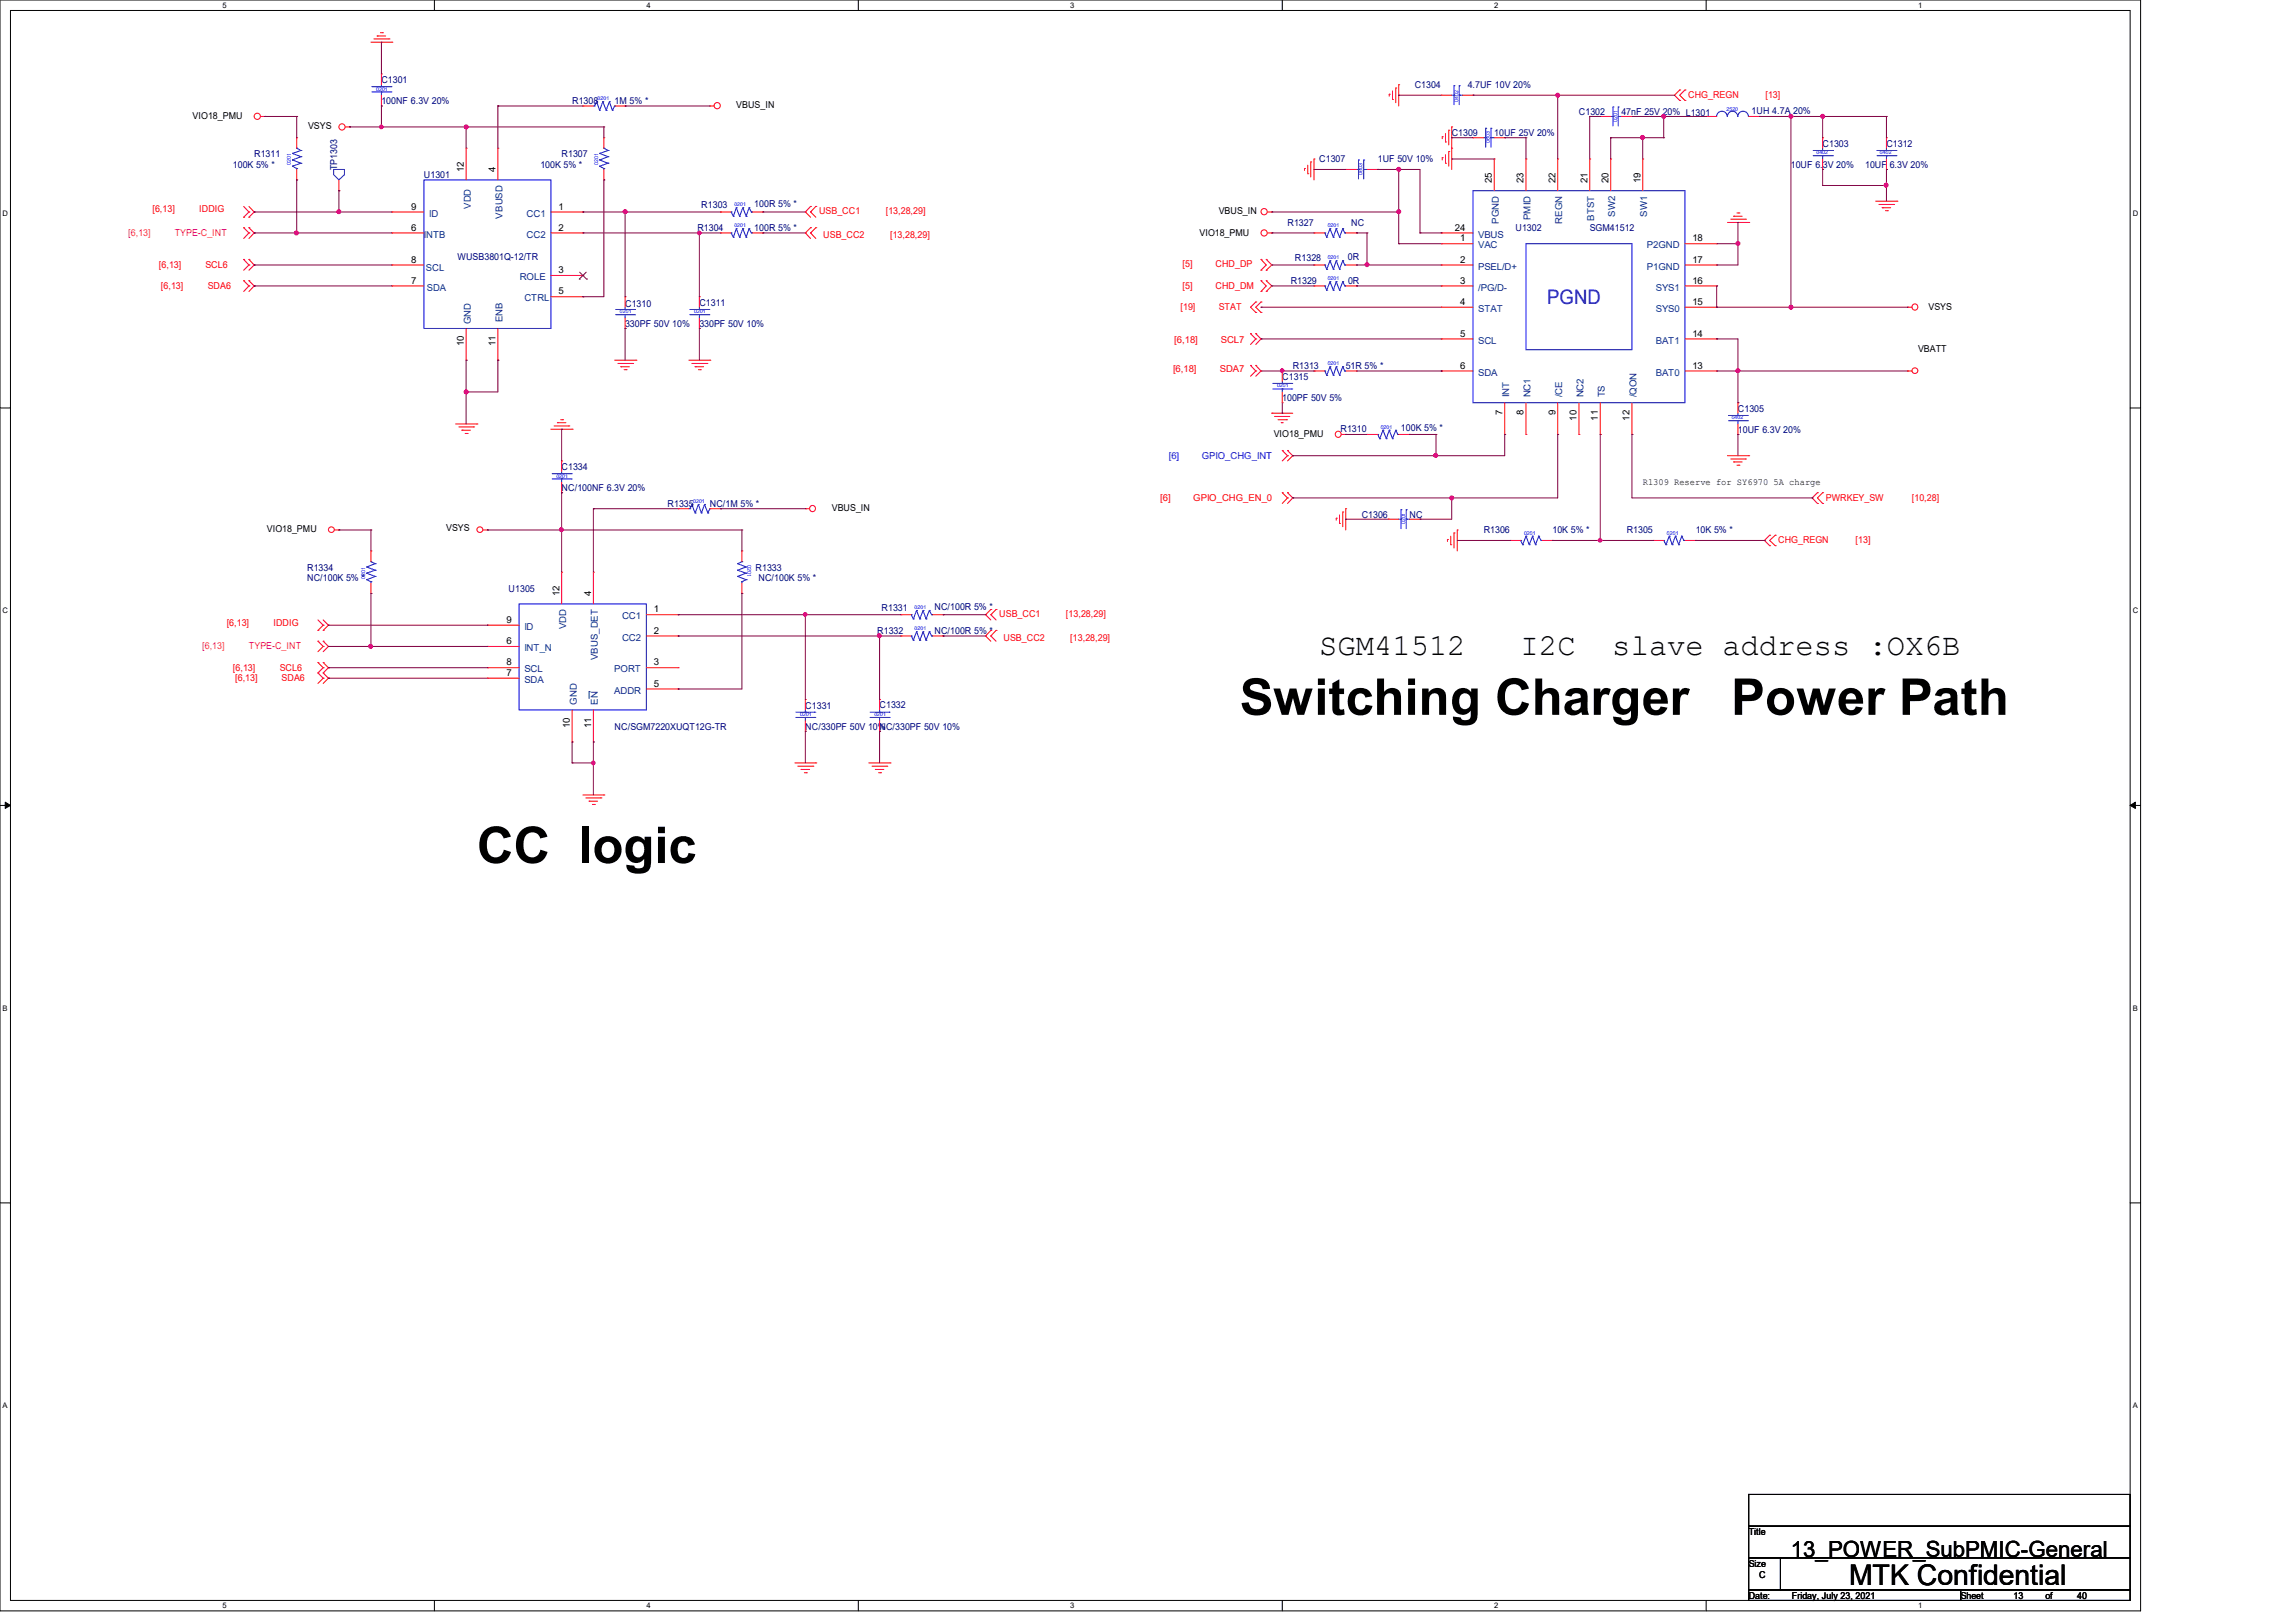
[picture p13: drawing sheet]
<svg xmlns="http://www.w3.org/2000/svg" width="297mm" height="210mm" viewBox="0 0 297 210" stroke-linecap="round" stroke-linejoin="round" font-family="sans-serif">
<defs><g id="words">
<g font-size="6.6">
<text x="160.4" y="92.5">Switching Charger</text>
<text x="224" y="92.5">Power Path</text>
<text x="61.7" y="111.7">CC logic</text>
</g>
<g font-size="3.9">
<text x="170.7" y="84.7">SGM41512</text>
<text x="196.8" y="84.7">I2C</text>
<text x="208.6" y="84.7">slave address :OX6B</text>
</g>
<text font-size="3.7" x="239.3" y="205.1">MTK Confidential</text>
<text font-size="2.9" x="231.8" y="201.5">13_POWER_SubPMIC-General</text>
<text font-size="2.6" fill="#00f" x="200.2" y="39.3">PGND</text>
<g font-size="1.2" fill="#000080">
<text x="49.4" y="10.7">C1301</text>
<text x="183.1" y="11.4">C1304</text>
<text x="189.9" y="11.4">4.7UF 10V 20%</text>
<text x="49.4" y="13.5">100NF 6.3V 20%</text>
<text x="74" y="13.5">R1308</text>
<text x="79.5" y="13.5">1M 5% *</text>
<text x="187.9" y="17.6">C1309</text>
<text x="193.4" y="17.6">10UF 25V 20%</text>
<text x="204.3" y="14.9">C1302</text>
<text x="209.8" y="14.9">47nF 25V 20% L1301</text>
<text x="226.7" y="14.7">1UH 4.7A 20%</text>
<text x="30.1" y="21.7">100K 5% *</text>
<text x="32.9" y="20.3">R1311</text>
<text x="43.6" y="22.1" transform="rotate(-90 43.6 22.1)">TP1303</text>
<text x="54.9" y="23.1">U1301</text>
<text x="69.9" y="21.7">100K 5% *</text>
<text x="72.7" y="20.3">R1307</text>
<text x="170.7" y="21">C1307</text>
<text x="178.3" y="21">1UF 50V 10%</text>
<text x="231.8" y="21.7">10UF 6.3V 20%</text>
<text x="235.9" y="19">C1303</text>
<text x="241.4" y="21.7">10UF 6.3V 20%</text>
<text x="244.1" y="19">C1312</text>
<text x="90.3" y="29.9">R1304</text>
<text x="90.8" y="26.9">R1303</text>
<text x="97.6" y="29.9">100R 5% *</text>
<text x="97.6" y="26.8">100R 5% *</text>
<text x="166.6" y="29.3">R1327</text>
<text x="174.9" y="29.3">NC</text>
<text x="196.1" y="29.9">U1302</text>
<text x="205.7" y="29.9">SGM41512</text>
<text x="59.2" y="33.6">WUSB3801Q-12/TR</text>
<text x="167.6" y="33.8">R1328</text>
<text x="174.5" y="33.6">0R</text>
<text x="80.9" y="39.7">C1310</text>
<text x="90.5" y="39.5">C1311</text>
<text x="167" y="36.8">R1329</text>
<text x="174.5" y="36.8">0R</text>
<text x="80.9" y="42.3">330PF 50V 10%</text>
<text x="90.5" y="42.3">330PF 50V 10%</text>
<text x="167.3" y="47.8">R1313</text>
<text x="174.2" y="47.8">51R 5% *</text>
<text x="165.9" y="49.1">C1315</text>
<text x="165.9" y="51.9">100PF 50V 5%</text>
<text x="224.9" y="53.3">C1305</text>
<text x="173.5" y="55.8">R1310</text>
<text x="181.3" y="55.7">100K 5% *</text>
<text x="224.9" y="56">10UF 6.3V 20%</text>
<text x="72.7" y="60.8">C1334</text>
<text x="72.7" y="63.5">NC/100NF 6.3V 20%</text>
<text x="86.4" y="65.6">R1335</text>
<text x="91.9" y="65.6">NC/1M 5% *</text>
<text x="176.2" y="67">C1306</text>
<text x="182.4" y="67">NC</text>
<text x="192" y="69">R1306</text>
<text x="200.9" y="69">10K 5% *</text>
<text x="210.5" y="69">R1305</text>
<text x="219.4" y="69">10K 5% *</text>
<text x="39.8" y="73.8">R1334</text>
<text x="39.8" y="75.2">NC/100K 5% *</text>
<text x="65.8" y="76.6">U1305</text>
<text x="97.8" y="73.8">R1333</text>
<text x="98.2" y="75.2">NC/100K 5% *</text>
<text x="113.5" y="82">R1332</text>
<text x="114.1" y="79">R1331</text>
<text x="120.9" y="78.9">NC/100R 5% *</text>
<text x="120.9" y="82">NC/100R 5% *</text>
<text x="79.5" y="94.4">NC/SGM7220XUQT12G-TR</text>
<text x="104.2" y="91.8">C1331</text>
<text x="104.2" y="94.4">NC/330PF 50V 10%</text>
<text x="113.8" y="91.7">C1332</text>
<text x="113.8" y="94.4">NC/330PF 50V 10%</text>
</g>
<g font-size="1.2">
<text x="24.9" y="15.4">VIO18_PMU</text>
<text x="39.9" y="16.6">VSYS</text>
<text x="95.3" y="14">VBUS_IN</text>
<text x="60" y="22.3" transform="rotate(-90 60 22.3)">12</text>
<text x="64.1" y="22.3" transform="rotate(-90 64.1 22.3)">4</text>
<text x="193.1" y="23.7" transform="rotate(-90 193.1 23.7)">25</text>
<text x="197.2" y="23.7" transform="rotate(-90 197.2 23.7)">23</text>
<text x="201.3" y="23.7" transform="rotate(-90 201.3 23.7)">22</text>
<text x="205.4" y="23.7" transform="rotate(-90 205.4 23.7)">21</text>
<text x="208.2" y="23.7" transform="rotate(-90 208.2 23.7)">20</text>
<text x="212.3" y="23.7" transform="rotate(-90 212.3 23.7)">19</text>
<text x="53.2" y="29.8">6</text>
<text x="53.2" y="27.1">9</text>
<text x="72.3" y="29.8">2</text>
<text x="72.3" y="27.1">1</text>
<text x="157.7" y="27.7">VBUS_IN</text>
<text x="188.3" y="29.8">24</text>
<text x="53.2" y="34">8</text>
<text x="72.3" y="35.3">3</text>
<text x="155.2" y="30.5">VIO18_PMU</text>
<text x="189" y="34">2</text>
<text x="189" y="31.2">1</text>
<text x="219" y="34">17</text>
<text x="219" y="31.2">18</text>
<text x="53.2" y="36.7">7</text>
<text x="72.3" y="38.1">5</text>
<text x="189" y="36.7">3</text>
<text x="189" y="39.5">4</text>
<text x="219" y="36.7">16</text>
<text x="219" y="39.5">15</text>
<text x="249.6" y="40.1">VSYS</text>
<text x="60" y="44.8" transform="rotate(-90 60 44.8)">10</text>
<text x="64.1" y="44.8" transform="rotate(-90 64.1 44.8)">11</text>
<text x="189" y="43.6">5</text>
<text x="189" y="47.7">6</text>
<text x="219" y="47.7">13</text>
<text x="219" y="43.6">14</text>
<text x="248.2" y="45.6">VBATT</text>
<text x="194.4" y="53.8" transform="rotate(-90 194.4 53.8)">7</text>
<text x="197.2" y="53.8" transform="rotate(-90 197.2 53.8)">8</text>
<text x="201.3" y="53.8" transform="rotate(-90 201.3 53.8)">9</text>
<text x="164.8" y="56.6">VIO18_PMU</text>
<text x="204" y="54.4" transform="rotate(-90 204 54.4)">10</text>
<text x="206.8" y="54.4" transform="rotate(-90 206.8 54.4)">11</text>
<text x="210.9" y="54.4" transform="rotate(-90 210.9 54.4)">12</text>
<text x="212.6" y="62.7">R1309 Reserve for SY6970 5A charge</text>
<text x="34.5" y="68.9">VIO18_PMU</text>
<text x="57.7" y="68.7">VSYS</text>
<text x="107.7" y="66.1">VBUS_IN</text>
<text x="72.4" y="77.2" transform="rotate(-90 72.4 77.2)">12</text>
<text x="76.5" y="77.2" transform="rotate(-90 76.5 77.2)">4</text>
<text x="65.5" y="83.4">6</text>
<text x="65.5" y="80.6">9</text>
<text x="84.6" y="79.2">1</text>
<text x="84.6" y="82">2</text>
<text x="65.5" y="87.5">7</text>
<text x="65.5" y="86.1">8</text>
<text x="84.6" y="86.1">3</text>
<text x="84.6" y="88.9">5</text>
<text x="73.7" y="94.2" transform="rotate(-90 73.7 94.2)">10</text>
<text x="76.5" y="94.2" transform="rotate(-90 76.5 94.2)">11</text>
<text x="226.3" y="198.6">Title</text>
<text x="226.3" y="202.7">Size</text>
<text x="226.3" y="206.9">Date:</text>
<text x="227.7" y="204.1">C</text>
<text x="231.9" y="206.9">Friday, July 23, 2021</text>
<text x="253.7" y="206.9">Sheet</text>
<text x="260.6" y="206.9">13</text>
<text x="264.7" y="206.9">of</text>
<text x="268.8" y="206.9">40</text>
</g>
<g font-size="1.2" fill="#f00">
<text x="218.5" y="12.7">CHG_REGN</text>
<text x="228.5" y="12.7">[13]</text>
<text x="19.7" y="27.5">[6,13]</text>
<text x="25.8" y="27.5">IDDIG</text>
<text x="106" y="27.7">USB_CC1</text>
<text x="114.6" y="27.7">[13,28,29]</text>
<text x="20.6" y="34.7">[6,13]</text>
<text x="26.6" y="34.7">SCL6</text>
<text x="106.6" y="30.7">USB_CC2</text>
<text x="115.2" y="30.7">[13,28,29]</text>
<text x="153" y="34.6">[5]</text>
<text x="157.3" y="34.6">CHD_DP</text>
<text x="20.8" y="37.3">[6,13]</text>
<text x="26.9" y="37.3">SDA6</text>
<text x="152.8" y="40.1">[19]</text>
<text x="153" y="37.3">[5]</text>
<text x="157.3" y="37.3">CHD_DM</text>
<text x="157.7" y="40.1">STAT</text>
<text x="152" y="44.3">[6,18]</text>
<text x="158" y="44.3">SCL7</text>
<text x="151.8" y="48.2">[6,18]</text>
<text x="157.9" y="48.2">SDA7</text>
<text x="150.2" y="64.8">[6]</text>
<text x="154.4" y="64.8">GPIO_CHG_EN_0</text>
<text x="236.3" y="64.8">PWRKEY_SW</text>
<text x="247.4" y="64.8">[10,28]</text>
<text x="230.1" y="70.3">CHG_REGN</text>
<text x="240.2" y="70.3">[13]</text>
<text x="29.3" y="80.9">[6,13]</text>
<text x="35.4" y="80.9">IDDIG</text>
<text x="129.3" y="79.8">USB_CC1</text>
<text x="129.9" y="82.9">USB_CC2</text>
<text x="138" y="79.8">[13,28,29]</text>
<text x="138.5" y="82.9">[13,28,29]</text>
<text x="30.1" y="86.9">[6,13]</text>
<text x="30.4" y="88.1">[6,13]</text>
<text x="36.2" y="86.9">SCL6</text>
<text x="36.4" y="88.1">SDA6</text>
</g>
<g font-size="1.2" fill="#004080">
<text x="55.5" y="28">ID</text>
<text x="60.9" y="27" transform="rotate(-90 60.9 27)">VDD</text>
<text x="65" y="28.3" transform="rotate(-90 65 28.3)">VBUSD</text>
<text x="68.2" y="28">CC1</text>
<text x="194" y="29" transform="rotate(-90 194 29)">PGND</text>
<text x="198.1" y="28.5" transform="rotate(-90 198.1 28.5)">PMID</text>
<text x="202.2" y="29" transform="rotate(-90 202.2 29)">REGN</text>
<text x="206.3" y="28.6" transform="rotate(-90 206.3 28.6)">BTST</text>
<text x="209" y="28.1" transform="rotate(-90 209 28.1)">SW2</text>
<text x="213.2" y="28.1" transform="rotate(-90 213.2 28.1)">SW1</text>
<text x="54.9" y="30.7">INTB</text>
<text x="55.1" y="35">SCL</text>
<text x="68.2" y="30.7">CC2</text>
<text x="191.3" y="34.9">PSEL/D+</text>
<text x="191.3" y="32.1">VAC</text>
<text x="191.3" y="30.7">VBUS</text>
<text x="213.1" y="34.9">P1GND</text>
<text x="213.1" y="32.1">P2GND</text>
<text x="55.2" y="37.6">SDA</text>
<text x="60.9" y="42" transform="rotate(-90 60.9 42)">GND</text>
<text x="65" y="41.7" transform="rotate(-90 65 41.7)">ENB</text>
<text x="67.3" y="36.2">ROLE</text>
<text x="67.9" y="39">CTRL</text>
<text x="191.3" y="37.6">/PG/D-</text>
<text x="191.3" y="40.3">STAT</text>
<text x="214.3" y="37.6">SYS1</text>
<text x="214.3" y="40.3">SYS0</text>
<text x="191.3" y="44.4">SCL</text>
<text x="214.3" y="44.4">BAT1</text>
<text x="191.3" y="48.6">SDA</text>
<text x="195.3" y="51.4" transform="rotate(-90 195.3 51.4)">INT</text>
<text x="198.1" y="51.4" transform="rotate(-90 198.1 51.4)">NC1</text>
<text x="202.2" y="51.4" transform="rotate(-90 202.2 51.4)">/CE</text>
<text x="204.9" y="51.4" transform="rotate(-90 204.9 51.4)">NC2</text>
<text x="207.7" y="51.4" transform="rotate(-90 207.7 51.4)">TS</text>
<text x="211.8" y="51.4" transform="rotate(-90 211.8 51.4)">/QON</text>
<text x="214.3" y="48.6">BAT0</text>
<text x="67.9" y="81.5">ID</text>
<text x="73.3" y="81.4" transform="rotate(-90 73.3 81.4)">VDD</text>
<text x="80.5" y="80.1">CC1</text>
<text x="80.5" y="82.9">CC2</text>
<text x="67.9" y="84.2">INT_N</text>
<text x="67.9" y="88.3">SDA</text>
<text x="67.9" y="87">SCL</text>
<text x="77.4" y="85.4" transform="rotate(-90 77.4 85.4)">VBUS_DET</text>
<text x="79.5" y="87">PORT</text>
<text x="79.5" y="89.7">ADDR</text>
<text x="74.6" y="91.2" transform="rotate(-90 74.6 91.2)">GND</text>
<text x="77.4" y="91.2" transform="rotate(-90 77.4 91.2)">EN</text>
</g>
<g font-size="1.2" fill="#ff0080">
<text x="16.6" y="30.5">[6,13]</text>
<text x="22.6" y="30.5">TYPE-C_INT</text>
<text x="26.2" y="84">[6,13]</text>
<text x="32.2" y="84">TYPE-C_INT</text>
</g>
<g font-size="1.2" fill="#00f">
<text x="151.3" y="59.4">[6]</text>
<text x="155.5" y="59.4">GPIO_CHG_INT</text>
</g>
<g font-size="1">
<text x="28.8" y="1">5</text>
<text x="83.7" y="1">4</text>
<text x="138.5" y="1">3</text>
<text x="193.4" y="1">2</text>
<text x="248.2" y="1">1</text>
<text x=".3" y="27.9">D</text>
<text x="276" y="27.9">D</text>
<text x=".3" y="79.4">C</text>
<text x="276" y="79.4">C</text>
<text x=".3" y="130.8">B</text>
<text x="276" y="130.8">B</text>
<text x=".3" y="182.2">A</text>
<text x="276" y="182.2">A</text>
<text x="28.8" y="208.1">5</text>
<text x="83.7" y="208.1">4</text>
<text x="138.5" y="208.1">3</text>
<text x="193.4" y="208.1">2</text>
<text x="248.2" y="208.1">1</text>
</g>
<g font-size=".7" fill="#00f">
<text x="48.7" y="11.7">0201</text>
<text x="77.3" y="13">0201</text>
<text x="188.7" y="13.2" transform="rotate(-90 188.7 13.2)">0402</text>
<text x="209.3" y="15.7" transform="rotate(-90 209.3 15.7)">0201</text>
<text x="223.4" y="14.4">2520</text>
<text x="37.6" y="21.4" transform="rotate(-90 37.6 21.4)">0201</text>
<text x="77.4" y="21.4" transform="rotate(-90 77.4 21.4)">0201</text>
<text x="176.3" y="22.6" transform="rotate(-90 176.3 22.6)">0603</text>
<text x="192.8" y="18.5" transform="rotate(-90 192.8 18.5)">0603</text>
<text x="235.1" y="19.9">0402</text>
<text x="243.3" y="19.9">0402</text>
<text x="95" y="26.7">0201</text>
<text x="95" y="29.4">0201</text>
<text x="171.8" y="29.4">0201</text>
<text x="171.8" y="33.5">0201</text>
<text x="80.2" y="40.5">0201</text>
<text x="89.8" y="40.5">0201</text>
<text x="171.8" y="36.3">0201</text>
<text x="171.8" y="47.2">0201</text>
<text x="165.3" y="50.1">0201</text>
<text x="178.7" y="55.5">0201</text>
<text x="224.1" y="54.2">0402</text>
<text x="72" y="61.8">0201</text>
<text x="89.7" y="65.1">0201</text>
<text x="181.8" y="67.9" transform="rotate(-90 181.8 67.9)">0201</text>
<text x="197.2" y="69.2">0201</text>
<text x="215.7" y="69.2">0201</text>
<text x="47.2" y="74.9" transform="rotate(-90 47.2 74.9)">0201</text>
<text x="96.7" y="73.1" transform="rotate(90 96.7 73.1)">0201</text>
<text x="118.4" y="78.8">0201</text>
<text x="118.4" y="81.5">0201</text>
<text x="103.5" y="92.7">0201</text>
<text x="113.2" y="92.7">0201</text>
</g>
</g></defs>
<path d="M0 0h277v208.4h-277zM1.4 1.4h274.3v205.7h-274.3z" fill="none" stroke="#000" stroke-width=".13"/>
<g fill="#fff">
<path d="M28.8 .1h.5v1.1h-.5z"/>
<path d="M28.8 207.2h.5v1.1h-.5z"/>
</g>
<path d="M56.2 0v1.4M56.2 207.1v1.3" fill="none" stroke="#000" stroke-width=".13"/>
<g fill="#fff">
<path d="M83.7 .1h.5v1.1h-.5z"/>
<path d="M83.7 207.2h.5v1.1h-.5z"/>
</g>
<path d="M111.1 0v1.4M111.1 207.1v1.3" fill="none" stroke="#000" stroke-width=".13"/>
<g fill="#fff">
<path d="M138.5 .1h.6v1.1h-.6z"/>
<path d="M138.5 207.2h.6v1.1h-.6z"/>
</g>
<path d="M165.9 0v1.4M165.9 207.1v1.3" fill="none" stroke="#000" stroke-width=".13"/>
<g fill="#fff">
<path d="M193.4 .1h.5v1.1h-.5z"/>
<path d="M193.4 207.2h.5v1.1h-.5z"/>
</g>
<path d="M220.8 0v1.4M220.8 207.1v1.3" fill="none" stroke="#000" stroke-width=".13"/>
<g fill="#fff">
<path d="M248.2 .1h.6v1.1h-.6z"/>
<path d="M248.2 207.2h.6v1.1h-.6z"/>
<path d="M.3 27.1h.8v1.1h-.8z"/>
<path d="M276 27.1h.7v1.1h-.7z"/>
<path d="M.3 78.5h.8v1.1h-.8z"/>
<path d="M276 78.5h.7v1.1h-.7z"/>
</g>
<path d="M0 52.8h1.4M275.7 52.8h1.3" fill="none" stroke="#000" stroke-width=".13"/>
<g fill="#fff">
<path d="M.3 129.9h.7v1.1h-.7z"/>
<path d="M276 129.9h.6v1.1h-.6z"/>
</g>
<path d="M0 104.2h1.4M275.7 104.2h1.3" fill="none" stroke="#000" stroke-width=".13"/>
<path d="M.7 103.8l.7 .4-.7 .4zM275.7 104.2l.7-.4v.8z" fill="#000" stroke="#000" stroke-width=".13"/>
<g fill="#fff">
<path d="M.3 181.4h.7v1.1h-.7z"/>
<path d="M276 181.4h.6v1.1h-.6z"/>
</g>
<path d="M0 155.7h1.4M275.7 155.7h1.3M226.3 193.4h49.4v4.1h-49.4zM226.3 197.5h49.4v4.1h-49.4zM226.3 205.7h27.4v1.4h-27.4zM226.3 201.6h4.1v4.1h-4.1zM230.4 201.6h45.3v4.1h-45.3zM253.7 205.7h22v1.4h-22z" fill="none" stroke="#000" stroke-width=".13"/>
<g fill="none" stroke="#f00" stroke-width=".13">
<path d="M33.7 15.1h.6M34.3 15.1h.1M38.4 17.8h.1M38.4 17.8v1.4M44.7 16.4h.6M45.3 16.4h.1M48 5.5h2.7M48.4 5h1.9M48.8 4.7h.1M48.8 4.7h1.1M49.2 4.2h.3M49.4 9.6h.1"/>
<path d="M49.4 13.7h.1M49.4 9.6v1.4M49.4 12.3v1.4M49.5 4.2h.1M50.3 5h.1M50.7 5.5h.1M60.3 19.2h.1M60.3 19.2v4.1M64.4 19.2h.1M64.4 19.2v4.1M75.4 13.7h.1M75.4 13.7h1.4"/>
<path d="M78.1 17.8h.1M78.1 17.8v1.4M79.5 13.7h1.4M80.9 13.7h.1M91.9 13.7h.1M91.9 13.7h.5M179.8 12.2h.1M179.8 12.2v.2M180.2 12.9h.1M180.2 11.8v1.1M180.6 11.4h.1M180.6 11.4v1.9"/>
<path d="M181 11h.1M181 11v2.7M186.5 12.3h.1M186.5 12.3h1.4M186.6 17.7h.1M186.6 17.7v.2M187.1 18.4h.1M187.1 17.3v1.1M187.5 16.8h.1M187.5 19.6h.1M187.5 16.8v2M187.5 19.6v1.9"/>
<path d="M187.9 16.4h.1M187.9 19.2h.1M187.9 16.4v5.5M189.3 12.3h1.3M190.6 12.3h.1M190.6 17.8h.1M190.6 17.8h1.4M193.4 17.8h1.3M194.7 17.8h.1M207.1 15.1h.1M207.1 15.1h1.3M209.8 15.1h1.4"/>
<path d="M211.2 15.1h.1M217.4 13h.1M217.4 11.6h.1M217.4 11.6l-.7 .7 .7 .7M218.1 11.6h.1M218.1 13h.1M218.1 11.6l-.7 .7 .7 .7M220.8 15.1h.1M220.8 15.1h1.4M226.3 15.1h1.4M227.7 15.1h.1M235.9 17.8h.1"/>
<path d="M235.9 17.8v1.4M244.1 17.8h.1M244.1 17.8v1.4M31.5 28.1h.1M31.5 29.5h.1M31.5 33.6h.1M31.5 36.3h.1M31.5 26.7l.7 .7M31.5 29.5l.7 .6M31.5 33.6l.7 .7M31.5 36.3l.7 .7M32.2 27.4h.1"/>
<path d="M32.2 28.1h.1M32.2 30.1h.1M32.2 29.5h.1M32.2 34.3h.1M32.2 33.6h.1M32.2 37h.1M32.2 36.3h.1M32.2 27.4l-.7 .7M32.2 26.7l.7 .7M32.2 30.1l-.7 .8M32.2 29.5l.7 .6M32.2 34.3l-.7 .7"/>
<path d="M32.2 33.6l.7 .7M32.2 37l-.7 .7M32.2 36.3l.7 .7M32.9 27.4h.1M32.9 30.1h.1M32.9 34.3h.1M32.9 37h.1M32.9 27.4l-.7 .7M32.9 30.1l-.7 .8M32.9 34.3l-.7 .7M32.9 37l-.7 .7M38.4 23.3h.1"/>
<path d="M38.4 21.9v1.4M43.9 24.7h.1M43.9 23.3v1.4M50.7 37h.1M50.7 30.1h.1M50.7 27.4h.1M50.7 34.3h.1M50.7 27.4h4.2M50.7 30.1h4.2M50.7 34.3h4.2M50.7 37h4.2M71.3 27.4h4.1"/>
<path d="M71.3 30.1h4.1M71.3 35.6h4.1M71.3 38.4h4.1M75.4 35.6h.1M75.4 30.1h.1M75.4 27.4h.1M75.4 38.4h.1M78.1 23.3h.1M78.1 21.9v1.4M80.9 38.4h.1M80.9 38.4v1.4M90.5 38.4h.1"/>
<path d="M90.5 38.4v1.4M93.3 27.4h.1M93.3 30.1h.1M93.3 27.4h1.3M93.3 30.1h1.3M97.4 27.4h1.3M97.4 30.1h1.3M98.7 27.4h.1M98.7 30.1h.1M104.2 27.4h.1M104.2 30.1h.1M104.2 27.4l.7 .7"/>
<path d="M104.2 30.1l.7 .8M104.9 27.4h.1M104.9 26.7h.1M104.9 30.1h.1M104.9 29.5h.1M104.9 27.4l.7 .7M104.9 26.7l-.7 .7M104.9 30.1l.7 .8M104.9 29.5l-.7 .6M105.6 26.7h.1M105.6 29.5h.1M105.6 26.7l-.7 .7"/>
<path d="M105.6 29.5l-.7 .6M162.5 39.1h.1M162.5 39.1l-.7 .7 .7 .6M163.2 39.1h.1M163.2 33.6h.1M163.2 35h.1M163.2 36.3h.1M163.2 37.7h.1M163.2 39.1l-.7 .7 .7 .6M163.2 33.6l.7 .7-.7 .7M163.2 36.3l.7 .7-.7 .7M163.9 35h.1"/>
<path d="M163.9 33.6h.1M163.9 37.7h.1M163.9 36.3h.1M163.9 36.3l.7 .7-.7 .7M163.9 33.6l.7 .7-.7 .7M164 27.4h.6M164 30.1h.6M164.6 27.4h.1M164.6 30.1h.1M168.8 21.8h.1M168.8 21.8v.3M169.2 22.5h.1"/>
<path d="M169.2 21.4v1.1M169.6 21h.1M169.6 21v1.9M170.1 20.6h.1M170.1 34.3h.1M170.1 30.1h.1M170.1 37h.1M170.1 20.6v2.7M170.1 30.1h1.3M170.1 34.3h1.3M170.1 37h1.3M174.2 21.9h.1"/>
<path d="M174.2 30.1h1.4M174.2 34.3h1.4M174.2 37h1.4M174.2 21.9h1.4M175.6 34.3h.1M175.6 30.1h.1M175.6 37h.1M176.9 21.9h1.4M178.3 21.9h.1M186.5 34.3h.1M186.5 37h.1M186.5 31.5h.1"/>
<path d="M186.5 39.8h.1M186.5 30.1h.1M186.5 39.8h4.1M186.5 30.1h4.1M186.5 34.3h4.1M186.5 37h4.1M186.5 31.5h4.1M186.6 20.4h.1M186.6 20.4v.3M187.1 21.1h.1M187.1 20v1.1M193.4 20.6h.1"/>
<path d="M193.4 20.6v4.1M197.5 20.6h.1M197.5 20.6v4.1M201.6 20.6h.1M201.6 20.6v4.1M205.7 20.6h.1M205.7 20.6v4.1M208.4 20.6h.1M208.4 20.6v4.1M212.6 20.6h.1M212.6 20.6v4.1M218.1 39.8h4.1"/>
<path d="M218.1 34.3h4.1M218.1 37h4.1M218.1 31.5h4.1M222.2 34.3h.1M222.2 37h.1M222.2 39.8h.1M222.2 31.5h.1M223.6 28.8h2.7M224 28.4h1.9M224.4 28h.1M224.4 28h1.1M224.8 27.6h.2"/>
<path d="M225 27.6h.1M225.9 28.4h.1M226.3 28.8h.1M235.9 21.9h.1M235.9 20.6v1.3M242.7 26h2.8M243.2 26.5h1.9M243.6 26.9h.1M243.6 26.9h1.1M244 27.3h.3M244.1 21.9h.1M244.1 20.6v1.3"/>
<path d="M244.3 27.3h.1M245.1 26.5h.1M245.5 26h.1M246.9 39.8h.1M246.9 39.8h.5M59 54.9h2.7M59.4 55.2h1.9M59.8 55.7h.1M59.8 55.7h1.1M60.2 56.1h.3M60.3 46.6h.1M60.3 42.5v4.1"/>
<path d="M60.5 56.1h.1M61.3 55.2h.1M61.7 54.9h.1M64.4 46.6h.1M64.4 42.5v4.1M71.3 55.5h2.7M71.7 55.1h1.9M72.1 54.7h.1M72.1 54.7h1.1M72.6 54.3h.2M72.7 59.6h.1M72.7 59.6v1.4"/>
<path d="M72.8 54.3h.1M73.6 55.1h.1M74 55.5h.1M79.5 46.6h2.8M80 47h1.9M80.3 47.5h.1M80.3 47.5h1.1M80.8 47.8h.2M80.9 42.5h.1M80.9 41.1v1.4M81 47.8h.1M81.9 47h.1"/>
<path d="M82.3 46.6h.1M89.2 46.6h2.7M89.5 47h2M90 47.5h.1M90 47.5h1.1M90.4 47.8h.2M90.5 42.5h.1M90.5 41.1v1.4M90.6 47.8h.1M91.5 47h.1M91.9 46.6h.1M161.8 43.2h.1"/>
<path d="M161.8 47.3h.1M161.8 43.2l.7 .7M161.8 47.3l.7 .7M162.5 40.4h.1M162.5 43.9h.1M162.5 43.2h.1M162.5 48h.1M162.5 47.3h.1M162.5 43.9l-.7 .7M162.5 43.2l.7 .7M162.5 48l-.7 .7M162.5 47.3l.7 .7"/>
<path d="M163.2 40.4h.1M163.2 43.9h.1M163.2 48h.1M163.2 43.9l-.7 .7M163.2 48l-.7 .7M164.6 53.5h.1M164.6 53.5h2.7M165 53.9h.1M165 53.9h1.9M165.4 54.3h1.1M165.8 54.7h.1M165.8 54.7h.3"/>
<path d="M165.9 58.3h.1M165.9 48h.1M165.9 52.1h.1M165.9 58.3l.7 .7M165.9 48v1.4M165.9 50.7v1.4M166.5 54.3h.1M166.6 59h.1M166.6 58.3h.1M166.6 59l-.7 .6M166.6 58.3l.7 .7M167.3 59h.1"/>
<path d="M167.3 59l-.7 .6M170.1 48h.1M170.1 48h1.3M173.6 56.2h.6M174.2 56.2h.1M174.2 48h1.4M175.6 48h.1M176.9 56.2h.1M176.9 56.2h1.4M181 56.2h1.4M182.4 56.2h.1M186.5 43.9h.1"/>
<path d="M186.5 48h.1M186.5 48h4.1M186.5 43.9h4.1M194.7 56.2h.1M194.7 52.1v4.1M197.5 56.2h.1M197.5 52.1v4.1M201.6 56.2h.1M201.6 52.1v4.1M204.3 56.2h.1M204.3 52.1v4.1M207.1 56.2h.1"/>
<path d="M207.1 52.1v4.1M211.2 56.2h.1M211.2 52.1v4.1M218.1 48h4.1M218.1 43.9h4.1M222.2 48h.1M222.2 43.9h.1M223.6 59h2.7M224 59.4h1.9M224.4 59.8h.1M224.4 59.8h1.1M224.9 52.1h.1"/>
<path d="M224.9 56.2h.1M224.9 52.1v1.4M224.9 54.9v1.3M225.9 59.4h.1M226.3 59h.1M246.9 48h.1M246.9 48h.5M43.3 68.6h.6M43.9 68.6h.1M48 71.3h.1M48 76.8h.1M48 71.3v1.4"/>
<path d="M48 75.4v1.4M62.5 68.6h.6M63.1 68.6h.1M72.7 74h.1M72.7 63.8h.1M72.7 62.4v1.4M72.7 74v4.1M76.8 74h.1M76.8 74v4.1M83.7 79.5h4.1M87.8 79.5h.1M87.8 65.8h.1"/>
<path d="M87.8 65.8h1.4M91.9 65.8h1.4M93.3 65.8h.1M96 71.3h.1M96 76.8h.1M96 71.3v1.4M96 75.4v1.4M104.2 65.8h.1M104.2 65.8h.6M116.6 79.5h.1M116.6 79.5h1.3M120.7 79.5h1.3"/>
<path d="M122 79.5h.1M127.6 79.5h.1M127.6 79.5l.6 .7M128.2 79.5h.1M128.2 78.9h.1M128.2 79.5l.7 .7M128.2 78.9l-.6 .6M128.9 78.9h.1M128.9 78.9l-.7 .6M165.9 63.8h.1M165.9 63.8l.7 .6M166.6 64.4h.1"/>
<path d="M166.6 63.8h.1M166.6 64.4l-.7 .8M166.6 63.8l.7 .6M167.3 64.4h.1M167.3 64.4l-.7 .8M172.9 67.1h.1M172.9 67.1v.2M173.4 67.7h.1M173.4 66.6v1.1M173.8 66.3h.1M173.8 66.3v1.9M174.2 65.8h.1"/>
<path d="M174.2 65.8v2.8M179.7 67.2h.1M179.7 67.2h1.3M182.4 67.2h1.4M183.8 67.2h.1M187.3 69.8h.1M187.3 69.8v.3M187.7 70.5h.1M187.7 69.4v1.1M188.2 69h.1M188.2 69v1.9M188.6 68.6h.1"/>
<path d="M188.6 68.6v2.7M195.5 69.9h.1M195.5 69.9h1.3M199.6 69.9h1.3M200.9 69.9h.1M214 69.9h.1M214 69.9h1.3M218.1 69.9h1.4M219.5 69.9h.1M224.8 60.2h.2M225 60.2h.1M229 70.6h.1"/>
<path d="M229 69.3h.1M229 69.3l-.7 .6 .7 .7M229.7 69.3h.1M229.7 70.6h.1M229.7 69.3l-.7 .6 .7 .7M235.2 65.2h.1M235.2 63.8h.1M235.2 63.8l-.7 .6 .7 .8M235.9 63.8h.1M235.9 65.2h.1M235.9 63.8l-.7 .6 .7 .8M41.1 81.6h.1"/>
<path d="M41.1 83h.1M41.1 85.7h.1M41.1 87.1h.1M41.1 80.2l.7 .7M41.1 83l.7 .7M41.1 85.7l.7 .7M41.1 87.1l.7 .7M41.8 80.9h.1M41.8 81.6h.1M41.8 83.7h.1M41.8 83h.1M41.8 86.4h.1"/>
<path d="M41.8 85.7h.1M41.8 87.8h.1M41.8 87.1h.1M41.8 80.9l-.7 .7M41.8 80.2l.7 .7M41.8 83.7l-.7 .6M41.8 83l.7 .7M41.8 86.4l-.7 .7M41.8 85.7l.7 .7M41.8 87.8l-.7 .6M41.8 87.1l.7 .7M42.5 80.9h.1"/>
<path d="M42.5 83.7h.1M42.5 86.4h.1M42.5 87.8h.1M42.5 80.9l-.7 .7M42.5 83.7l-.7 .6M42.5 86.4l-.7 .7M42.5 87.8l-.7 .6M63.1 83.7h.1M63.1 87.8h.1M63.1 86.4h.1M63.1 80.9h.1M63.1 86.4h4.1"/>
<path d="M63.1 83.7h4.1M63.1 87.8h4.1M63.1 80.9h4.1M74 96h.1M74 91.9v4.1M76.8 96h.1M76.8 91.9v4.1M83.7 82.3h4.1M83.7 86.4h4.1M83.7 89.2h4.1M87.8 82.3h.1M87.8 86.4h.1"/>
<path d="M87.8 89.2h.1M102.9 98.7h2.7M103.3 99.1h1.9M103.7 99.6h.1M103.7 99.6h1.1M104.1 100h.3M104.2 90.5h.1M104.2 94.6h.1M104.2 90.5v1.4M104.2 93.3v1.3M104.4 100h.1M105.2 99.1h.1"/>
<path d="M105.6 98.7h.1M112.4 98.7h2.8M112.9 99.1h1.9M113.3 99.6h.1M113.3 99.6h1.1M113.7 100h.3M113.8 90.5h.1M113.8 94.6h.1M113.8 90.5v1.4M113.8 93.3v1.3M114 100h.1M114.8 99.1h.1"/>
<path d="M115.2 98.7h.1M116.6 82.3h.1M116.6 82.3h1.3M120.7 82.3h1.3M122 82.3h.1M127.6 82.3h.1M127.6 82.3l.6 .7M128.2 82.3h.1M128.2 81.6h.1M128.2 82.3l.7 .7M128.2 81.6l-.6 .7M128.9 81.6h.1"/>
<path d="M128.9 81.6l-.7 .7M75.4 102.9h2.7M75.8 103.3h2M76.2 103.7h.1M76.2 103.7h1.1M76.7 104.1h.2M76.9 104.1h.1M77.8 103.3h.1M78.1 102.9h.1"/>
<circle cx="33.3" cy="15" r=".4"/>
<circle cx="44.3" cy="16.4" r=".4"/>
<circle cx="92.8" cy="13.7" r=".4"/>
<circle cx="163.6" cy="27.4" r=".4"/>
<circle cx="163.6" cy="30.1" r=".4"/>
<circle cx="247.8" cy="39.7" r=".39"/>
<circle cx="173.2" cy="56.2" r=".39"/>
<circle cx="247.8" cy="48" r=".37"/>
<circle cx="42.9" cy="68.5" r=".37"/>
<circle cx="62.1" cy="68.5" r=".37"/>
<circle cx="105.1" cy="65.8" r=".39"/>
</g>
<g fill="none" stroke="#00f" stroke-width=".13">
<path d="M37.8 19.9h.1M37.8 19.9l1.1 .4M38.4 19.2h.1M38.4 19.2l.5 .3M38.9 19.5h.1M38.9 19.5l-1.1 .4M48.1 11.9h2.5M48.1 11.2h2.5M49.4 11.2h.1M49.4 11.9h.1M49.4 11v.2M49.4 11.9v.4"/>
<path d="M50.6 11.9h.1M50.6 11.2h.1M76.8 13.7h.1M76.9 13.7h.1M77.2 13.2h.1M77.2 13.2l-.3 .5M77.2 13.2l.4 1.1M77.6 19.9h.1M77.6 14.3h.1M77.6 19.9l1.1 .4M78 13.2h.1M78 13.2l-.4 1.1"/>
<path d="M78 13.2l.4 1.1M78.1 19.2h.1M78.1 19.2l.6 .3M78.4 14.3h.1M78.7 19.5h.1M78.7 19.5l-1.1 .4M78.9 13.2h.1M78.9 13.2l-.5 1.1M78.9 13.2l.3 1.1M79.2 14.3h.1M79.5 13.7h.1M79.5 13.7l-.3 .6"/>
<path d="M187.9 12.3h.3M188.2 12.3h.1M188.2 11.1h.1M188.2 11.1v2.4M188.8 11.1h.1M188.8 12.3h.1M188.8 12.3h.5M188.8 11.1v2.4M192 17.8h.3M192.3 17.8h.1M192.3 16.6h.1M192.3 16.6v2.4"/>
<path d="M193 16.6h.1M193 17.8h.1M193 17.8h.4M193 16.6v2.4M208.4 15.1h.3M208.7 15.1h.1M208.7 13.8h.1M208.7 13.8v2.5M209.4 13.8h.1M209.4 15.1h.1M209.4 15.1h.4M209.4 13.8v2.5"/>
<path d="M222.2 15.1a.68 .68 0 0 1 .6-.7 .68 .68 0 0 1 .7 .7M223.6 15.1a.66 .66 0 0 1 .6-.7 .66 .66 0 0 1 .7 .7M224.9 15.1a.68 .68 0 0 1 .7-.7 .68 .68 0 0 1 .7 .7M234.7 19.5h2.5M235.9 19.5h.1M235.9 19.2v.3M237.2 19.5h.1M242.9 19.5h2.5M244.1 19.5h.1M244.1 19.2v.3M245.4 19.5h.1M37.8 21.5h.1"/>
<path d="M37.8 20.7h.1M37.8 21.5l.6 .3M37.8 20.7l1.1 .4M38.4 21.8h.1M38.4 21.8v.1M38.9 21.1h.1M38.9 20.3h.1M38.9 21.1l-1.1 .4M38.9 20.3l-1.1 .4M43.2 21.9h1.4v.7l-.7 .7-.7-.7zM54.9 23.3h16.4v19.2h-16.4zM77.6 21.5h.1"/>
<path d="M77.6 20.7h.1M77.6 21.5l.5 .3M77.6 20.7l1.1 .4M78.1 21.8h.1M78.1 21.8v.1M78.7 21.1h.1M78.7 20.3h.1M78.7 21.1l-1.1 .4M78.7 20.3l-1.1 .4M80.9 39.8v.2M90.5 39.8v.2M94.6 27.4h.1"/>
<path d="M94.6 30.1h.1M94.6 27.4l.3 .6M94.6 30.1l.3 .6M94.9 28h.1M94.9 30.7h.1M95.3 26.9h.1M95.3 29.6h.1M95.3 26.9l.4 1.1M95.3 26.9l-.4 1.1M95.3 29.6l.4 1.1M95.3 29.6l-.4 1.1M95.7 28h.1"/>
<path d="M95.7 30.7h.1M96.1 26.9h.1M96.1 29.6h.1M96.1 26.9l.5 1.1M96.1 26.9l-.4 1.1M96.1 29.6l.5 1.1M96.1 29.6l-.4 1.1M96.6 28h.1M96.6 30.7h.1M96.9 26.9h.1M96.9 29.6h.1M96.9 26.9l.3 .5"/>
<path d="M96.9 26.9l-.3 1.1M96.9 29.6l.3 .5M96.9 29.6l-.3 1.1M97.2 27.4h.1M97.2 30.1h.1M97.2 27.4h.2M97.2 30.1h.2M171.4 34.3h.1M171.4 30.1h.1M171.4 37h.1M171.4 34.3l.3 .5M171.4 30.1l.3 .6"/>
<path d="M171.4 37l.3 .5M171.7 34.8h.1M171.7 30.7h.1M171.7 37.5h.1M172.1 33.7h.1M172.1 29.6h.1M172.1 36.4h.1M172.1 33.7l.5 1.1M172.1 33.7l-.4 1.1M172.1 29.6l.5 1.1M172.1 29.6l-.4 1.1M172.1 36.4l.5 1.1"/>
<path d="M172.1 36.4l-.4 1.1M172.6 34.8h.1M172.6 30.7h.1M172.6 37.5h.1M172.9 33.7h.1M172.9 29.6h.1M172.9 36.4h.1M172.9 33.7l.5 1.1M172.9 33.7l-.3 1.1M172.9 29.6l.5 1.1M172.9 29.6l-.3 1.1M172.9 36.4l.5 1.1"/>
<path d="M172.9 36.4l-.3 1.1M173.4 34.8h.1M173.4 30.7h.1M173.4 37.5h.1M173.8 33.7h.1M173.8 29.6h.1M173.8 36.4h.1M173.8 33.7l.2 .6M173.8 33.7l-.4 1.1M173.8 29.6l.2 .5M173.8 29.6l-.4 1.1M173.8 36.4l.2 .6"/>
<path d="M173.8 36.4l-.4 1.1M174 34.3h.1M174 30.1h.1M174 37h.1M174 34.3h.2M174 30.1h.2M174 37h.2M175.6 21.9h.2M175.8 21.9h.1M175.8 20.7h.1M175.8 20.7v2.5M176.5 20.7h.1"/>
<path d="M176.5 21.9h.1M176.5 21.9h.4M176.5 20.7v2.5M190.6 24.7h27.5v27.4h-27.5zM197.5 31.5h13.7v13.8h-13.7zM234.7 20.2h2.5M235.9 20.2h.1M235.9 20.2v.4M237.2 20.2h.1M242.9 20.2h2.5M244.1 20.2h.1M244.1 20.2v.4"/>
<path d="M245.4 20.2h.1M79.7 40.7h2.4M79.7 40h2.4M80.9 40h.1M80.9 40.7h.1M80.9 40.7v.4M82.1 40.7h.1M82.1 40h.1M89.3 40.7h2.4M89.3 40h2.4M90.5 40h.1M90.5 40.7h.1"/>
<path d="M90.5 40.7v.4M91.7 40.7h.1M91.7 40h.1M164.7 50.3h2.5M164.7 49.6h2.5M165.9 49.6h.1M165.9 50.3h.1M165.9 49.4v.2M165.9 50.3v.4M167.2 50.3h.1M167.2 49.6h.1M171.4 48h.1"/>
<path d="M171.4 48l.3 .6M171.7 48.6h.1M172.1 47.5h.1M172.1 47.5l.5 1.1M172.1 47.5l-.4 1.1M172.6 48.6h.1M172.9 47.5h.1M172.9 47.5l.5 1.1M172.9 47.5l-.3 1.1M173.4 48.6h.1M173.8 47.5h.1M173.8 47.5l.2 .5"/>
<path d="M173.8 47.5l-.4 1.1M174 48h.1M174 48h.2M178.3 56.2h.1M178.3 56.2l.3 .6M178.6 56.8h.1M179 55.7h.1M179 55.7l.4 1.1M179 55.7l-.4 1.1M179.4 56.8h.1M179.8 55.7h.1M179.8 55.7l.4 1.1"/>
<path d="M179.8 55.7l-.4 1.1M180.2 56.8h.1M180.6 55.7h.1M180.6 55.7l.3 .5M180.6 55.7l-.4 1.1M180.9 56.2h.1M223.7 54.4h2.4M223.7 53.8h2.4M224.9 53.8h.1M224.9 54.4h.1M224.9 53.5v.3M224.9 54.4v.5"/>
<path d="M226.1 54.4h.1M226.1 53.8h.1M47.5 75h.1M47.5 74.2h.1M47.5 73.4h.1M47.5 75l.5 .3M47.5 74.2l1.1 .4M47.5 73.4l1.1 .4M48 72.7h.1M48 75.3h.1M48 72.7l.6 .2M48 75.3v.1"/>
<path d="M48.6 74.6h.1M48.6 73.8h.1M48.6 72.9h.1M48.6 74.6l-1.1 .4M48.6 73.8l-1.1 .4M48.6 72.9l-1.1 .5M67.2 78.1h16.5v13.8h-16.5zM71.5 62h2.4M71.5 61.3h2.4M72.7 61.3h.1M72.7 62h.1M72.7 61v.3"/>
<path d="M72.7 62v.4M73.9 62h.1M73.9 61.3h.1M89.2 65.8h.1M89.3 65.8h.1M89.5 65.3h.1M89.5 65.3l-.2 .5M89.5 65.3l.5 1.1M90 66.4h.1M90.4 65.3h.1M90.4 65.3l-.4 1.1M90.4 65.3l.4 1.1"/>
<path d="M90.8 66.4h.1M91.2 65.3h.1M91.2 65.3l-.4 1.1M91.2 65.3l.4 1.1M91.6 66.4h.1M91.9 65.8h.1M91.9 65.8l-.3 .6M95.5 74.6h.1M95.5 73.8h.1M95.5 72.9h.1M95.5 74.6l1.1 .4M95.5 73.8l1.1 .4"/>
<path d="M95.5 72.9l1.1 .5M96 72.7h.1M96 75.3h.1M96 72.7l-.5 .2M96 75.3v.1M96.6 75h.1M96.6 74.2h.1M96.6 73.4h.1M96.6 75l-.6 .3M96.6 74.2l-1.1 .4M96.6 73.4l-1.1 .4M117.9 79.5h.1"/>
<path d="M117.9 79.5l.3 .6M118.6 79h.1M118.6 79l.4 1.1M118.6 79l-.4 1.1M119.5 79h.1M119.5 79l.3 1.1M119.5 79l-.5 1.1M120.3 79h.1M120.3 79l.3 .5M120.3 79l-.5 1.1M120.6 79.5h.1M181 67.2h.3"/>
<path d="M181.3 67.2h.1M181.3 66h.1M181.3 66v2.4M182 66h.1M182 67.2h.1M182 67.2h.4M182 66v2.4M196.8 69.9h.1M196.8 69.9l.3 .6M197.1 70.5h.1M197.5 69.4h.1M197.5 69.4l.4 1.1"/>
<path d="M197.5 69.4l-.4 1.1M197.9 70.5h.1M198.3 69.4h.1M198.3 69.4l.4 1.1M198.3 69.4l-.4 1.1M198.7 70.5h.1M199.1 69.4h.1M199.1 69.4l.3 .5M199.1 69.4l-.4 1.1M199.4 69.9h.1M199.4 69.9h.2M215.3 69.9h.1"/>
<path d="M215.3 69.9l.3 .6M215.6 70.5h.1M216 69.4h.1M216 69.4l.4 1.1M216 69.4l-.4 1.1M216.4 70.5h.1M216.8 69.4h.1M216.8 69.4l.5 1.1M216.8 69.4l-.4 1.1M217.3 70.5h.1M217.6 69.4h.1M217.6 69.4l.3 .5"/>
<path d="M217.6 69.4l-.3 1.1M217.9 69.9h.1M217.9 69.9h.2M103 92.8h2.5M103 92.2h2.5M104.2 92.2h.1M104.2 92.8h.1M104.2 91.9v.3M104.2 92.8v.5M105.5 92.8h.1M105.5 92.2h.1M112.6 92.8h2.5"/>
<path d="M112.6 92.2h2.5M113.8 92.2h.1M113.8 92.8h.1M113.8 91.9v.3M113.8 92.8v.5M115.1 92.8h.1M115.1 92.2h.1M117.9 82.3h.1M117.9 82.3l.3 .5M118.2 80.1h.1M118.2 82.8h.1M118.6 81.7h.1"/>
<path d="M118.6 81.7l.4 1.1M118.6 81.7l-.4 1.1M119 80.1h.1M119 82.8h.1M119.5 81.7h.1M119.5 81.7l.3 1.1M119.5 81.7l-.5 1.1M119.8 80.1h.1M119.8 82.8h.1M120.3 81.7h.1M120.3 81.7l.3 .6M120.3 81.7l-.5 1.1"/>
<path d="M120.6 82.3h.1"/>
</g>
<path d="M76.2 89.5h.1M76.2 89.5v.9" fill="none" stroke="#004080" stroke-width=".13"/>
<path d="M75 36.1h.1M75 35.2l.9 .9M75.9 35.2l-.9 .9M75.9 36.1h.1" fill="none" stroke="#804000" stroke-width=".13"/>
<g fill="none" stroke="#800040" stroke-width=".13">
<path d="M34.3 15.1h.1M34.3 15.1h4.1M38.4 15.1h.1M38.4 15.1v2.7M45.3 16.4h.1M45.3 16.4h32.8M49.4 5.5h.1M49.4 13.7h.1M49.4 16.4h.1M49.4 5.5v4.1M49.4 13.7v2.7M60.3 16.4h.1"/>
<path d="M60.3 16.4v2.8M64.4 13.7h.1M64.4 13.7h11M64.4 13.7v5.5M78.1 16.4h.1M78.1 16.4v1.4M80.9 13.7h.1M80.9 13.7h11M181 12.3h.1M181 12.3h5.5M187.9 17.8h.1M187.9 17.8h2.7"/>
<path d="M190.6 12.3h.1M190.6 12.3h26.1M194.7 17.8h.1M194.7 17.8h2.8M197.5 17.8h.1M197.5 17.8v2.8M201.6 12.3h.1M201.6 12.3v8.3M205.7 15.1h.1M205.7 15.1h1.4M205.7 15.1v5.5M208.4 17.8h.1"/>
<path d="M208.4 17.8h6.9M208.4 17.8v2.8M211.2 15.1h9.6M212.6 17.8h.1M212.6 17.8v2.8M215.3 15.1h.1M215.3 17.8h.1M215.3 15.1v2.7M227.7 15.1h.1M227.7 15.1h16.4M231.8 15.1h.1M231.8 15.1v24.7"/>
<path d="M235.9 15.1h.1M235.9 15.1v2.7M244.1 15.1h.1M244.1 15.1v2.7M32.9 27.4h.1M32.9 30.1h.1M32.9 34.3h.1M32.9 37h.1M32.9 27.4h17.8M32.9 30.1h17.8M32.9 34.3h17.8M32.9 37h17.8"/>
<path d="M38.4 23.3h.1M38.4 30.1h.1M38.4 23.3v6.8M43.9 27.4h.1M43.9 24.7h.1M43.9 24.7v2.7M75.4 27.4h.1M75.4 30.1h.1M75.4 38.4h.1M75.4 27.4h17.9M75.4 30.1h17.9M78.1 23.3h.1"/>
<path d="M78.1 23.3v15.1h-2.7M80.9 27.4h.1M80.9 27.4v11M90.5 30.1h.1M90.5 30.1v8.3M98.7 27.4h.1M98.7 30.1h.1M98.7 27.4h5.5M98.7 30.1h5.5M163.2 39.8h.1M163.2 39.8h23.3M164.6 27.4h.1"/>
<path d="M164.6 30.1h.1M164.6 34.3h.1M164.6 37h.1M164.6 27.4h16.4M164.6 30.1h5.5M164.6 34.3h5.5M164.6 37h5.5M170.1 21.9h.1M170.1 21.9h4.1M175.6 34.3h.1M175.6 37h.1M175.6 30.1h.1"/>
<path d="M175.6 30.1h1.3M175.6 34.3h10.9M175.6 37h10.9M176.9 30.1h.1M176.9 34.3h.1M176.9 30.1v4.2M178.3 21.9h.1M178.3 21.9h5.5v8.2M181 21.9h.1M181 31.5h.1M181 27.4h.1M181 21.9v9.6"/>
<path d="M181 31.5h5.5M183.8 30.1h.1M183.8 30.1h2.7M186.5 30.1h.1M187.9 20.6h.1M187.9 20.6h5.5M222.2 34.3h.1M222.2 37h.1M222.2 39.8h.1M222.2 31.5h2.7M222.2 37v2.8M222.2 39.8h24.7"/>
<path d="M224.9 28.8h.1M224.9 31.5h.1M224.9 28.8v5.5h-2.7M231.8 39.8h.1M235.9 21.9h.1M235.9 24h.1M235.9 21.9v2.1M235.9 24h8.2M244.1 21.9h.1M244.1 24h.1M244.1 21.9v4.1M60.3 46.6h.1"/>
<path d="M60.3 50.7h.1M60.3 46.6v8.3M64.4 46.6h.1M64.4 46.6v4.1h-4.1M72.7 55.5h.1M72.7 55.5v4.1M80.9 42.5h.1M80.9 42.5v4.1M90.5 42.5h.1M90.5 42.5v4.1M163.2 43.9h.1M163.2 43.9h23.3"/>
<path d="M163.2 48h6.9M165.9 48h.1M165.9 53.5h.1M165.9 52.1v1.4M167.3 59h.1M170.1 48h.1M174.2 56.2h.1M174.2 56.2h2.7M175.6 48h10.9M182.4 56.2h.1M182.4 56.2h3.4M185.8 56.2h.1"/>
<path d="M185.8 59h.1M185.8 56.2v2.8M186.5 48h.1M194.7 56.2h.1M194.7 56.2v2.8h-27.4M201.6 56.2h.1M201.6 56.2v8.2h-34.3M207.1 56.2h.1M207.1 56.2v13.7M211.2 56.2h.1M211.2 56.2v8.2h23.3M222.2 43.9h.1"/>
<path d="M222.2 48h.1M222.2 43.9h2.7v8.2M222.2 48h24.7M224.9 48h.1M224.9 56.2h.1M224.9 52.1h.1M224.9 56.2v2.8M43.9 68.6h.1M43.9 68.6h4.1M48 68.6h.1M48 76.8h.1M48 68.6v2.7"/>
<path d="M48 76.8v6.9M63.1 68.6h.1M63.1 68.6h32.9M72.7 68.6h.1M72.7 63.8h.1M72.7 63.8v10.2M76.8 65.8h.1M76.8 65.8v8.2M76.8 65.8h11M87.8 79.5h.1M87.8 79.5h28.8M93.3 65.8h.1"/>
<path d="M93.3 65.8h10.9M96 68.6h.1M96 76.8h.1M96 76.8v12.4h-8.2M96 68.6v2.7M104.2 79.5h.1M104.2 79.5v11M122 79.5h.1M122 79.5h5.6M167.3 64.4h.1M174.2 67.2h.1M174.2 67.2h5.5"/>
<path d="M183.8 67.2h.1M187.9 64.4h.1M187.9 64.4v2.8h-4.1M188.6 69.9h.1M188.6 69.9h6.9M200.9 69.9h.1M200.9 69.9h13.1M207.1 69.9h.1M219.5 69.9h8.8M228.3 69.9h.1M234.5 64.4h.1M42.5 83.7h.1"/>
<path d="M42.5 86.4h.1M42.5 87.8h.1M42.5 80.9h20.6M42.5 83.7h20.6M42.5 86.4h20.6M42.5 87.8h20.6M48 83.7h.1M63.1 80.9h.1M74 96h.1M74 98.7h.1M74 96v2.7M74 98.7h2.8"/>
<path d="M76.8 96h.1M76.8 98.7h.1M76.8 96v6.9M87.8 89.2h.1M87.8 82.3h.1M87.8 82.3h28.8M104.2 94.6h.1M104.2 94.6v4.1M113.8 82.3h.1M113.8 94.6h.1M113.8 82.3v8.2M113.8 94.6v4.1"/>
<path d="M122 82.3h.1M122 82.3h5.6"/>
</g>
<g fill="#f0f" stroke="#f0f" stroke-width=".13">
<circle cx="49.3" cy="16.4" r=".23"/>
<circle cx="60.3" cy="16.4" r=".25"/>
<circle cx="38.4" cy="30.1" r=".25"/>
<circle cx="80.9" cy="27.4" r=".25"/>
<circle cx="90.5" cy="30.1" r=".23"/>
<circle cx="60.3" cy="50.7" r=".25"/>
<circle cx="43.9" cy="27.4" r=".25"/>
<circle cx="201.6" cy="12.3" r=".25"/>
<circle cx="212.6" cy="17.8" r=".25"/>
<circle cx="244.1" cy="24" r=".25"/>
<circle cx="181" cy="27.4" r=".25"/>
<circle cx="181" cy="21.9" r=".25"/>
<circle cx="224.9" cy="31.5" r=".25"/>
<circle cx="185.8" cy="58.9" r=".25"/>
<circle cx="187.9" cy="64.4" r=".25"/>
<circle cx="207.1" cy="69.9" r=".23"/>
<circle cx="176.9" cy="34.2" r=".25"/>
<circle cx="72.6" cy="68.5" r=".25"/>
<circle cx="104.2" cy="79.5" r=".23"/>
<circle cx="113.8" cy="82.3" r=".25"/>
<circle cx="76.8" cy="98.7" r=".23"/>
<circle cx="48" cy="83.6" r=".25"/>
<circle cx="231.8" cy="39.8" r=".25"/>
<circle cx="231.8" cy="15" r=".25"/>
<circle cx="235.9" cy="15" r=".25"/>
<circle cx="215.3" cy="15" r=".25"/>
<circle cx="224.9" cy="48" r=".25"/>
<circle cx="165.9" cy="48" r=".23"/>
</g>
<use href="#words"/>
</svg>
